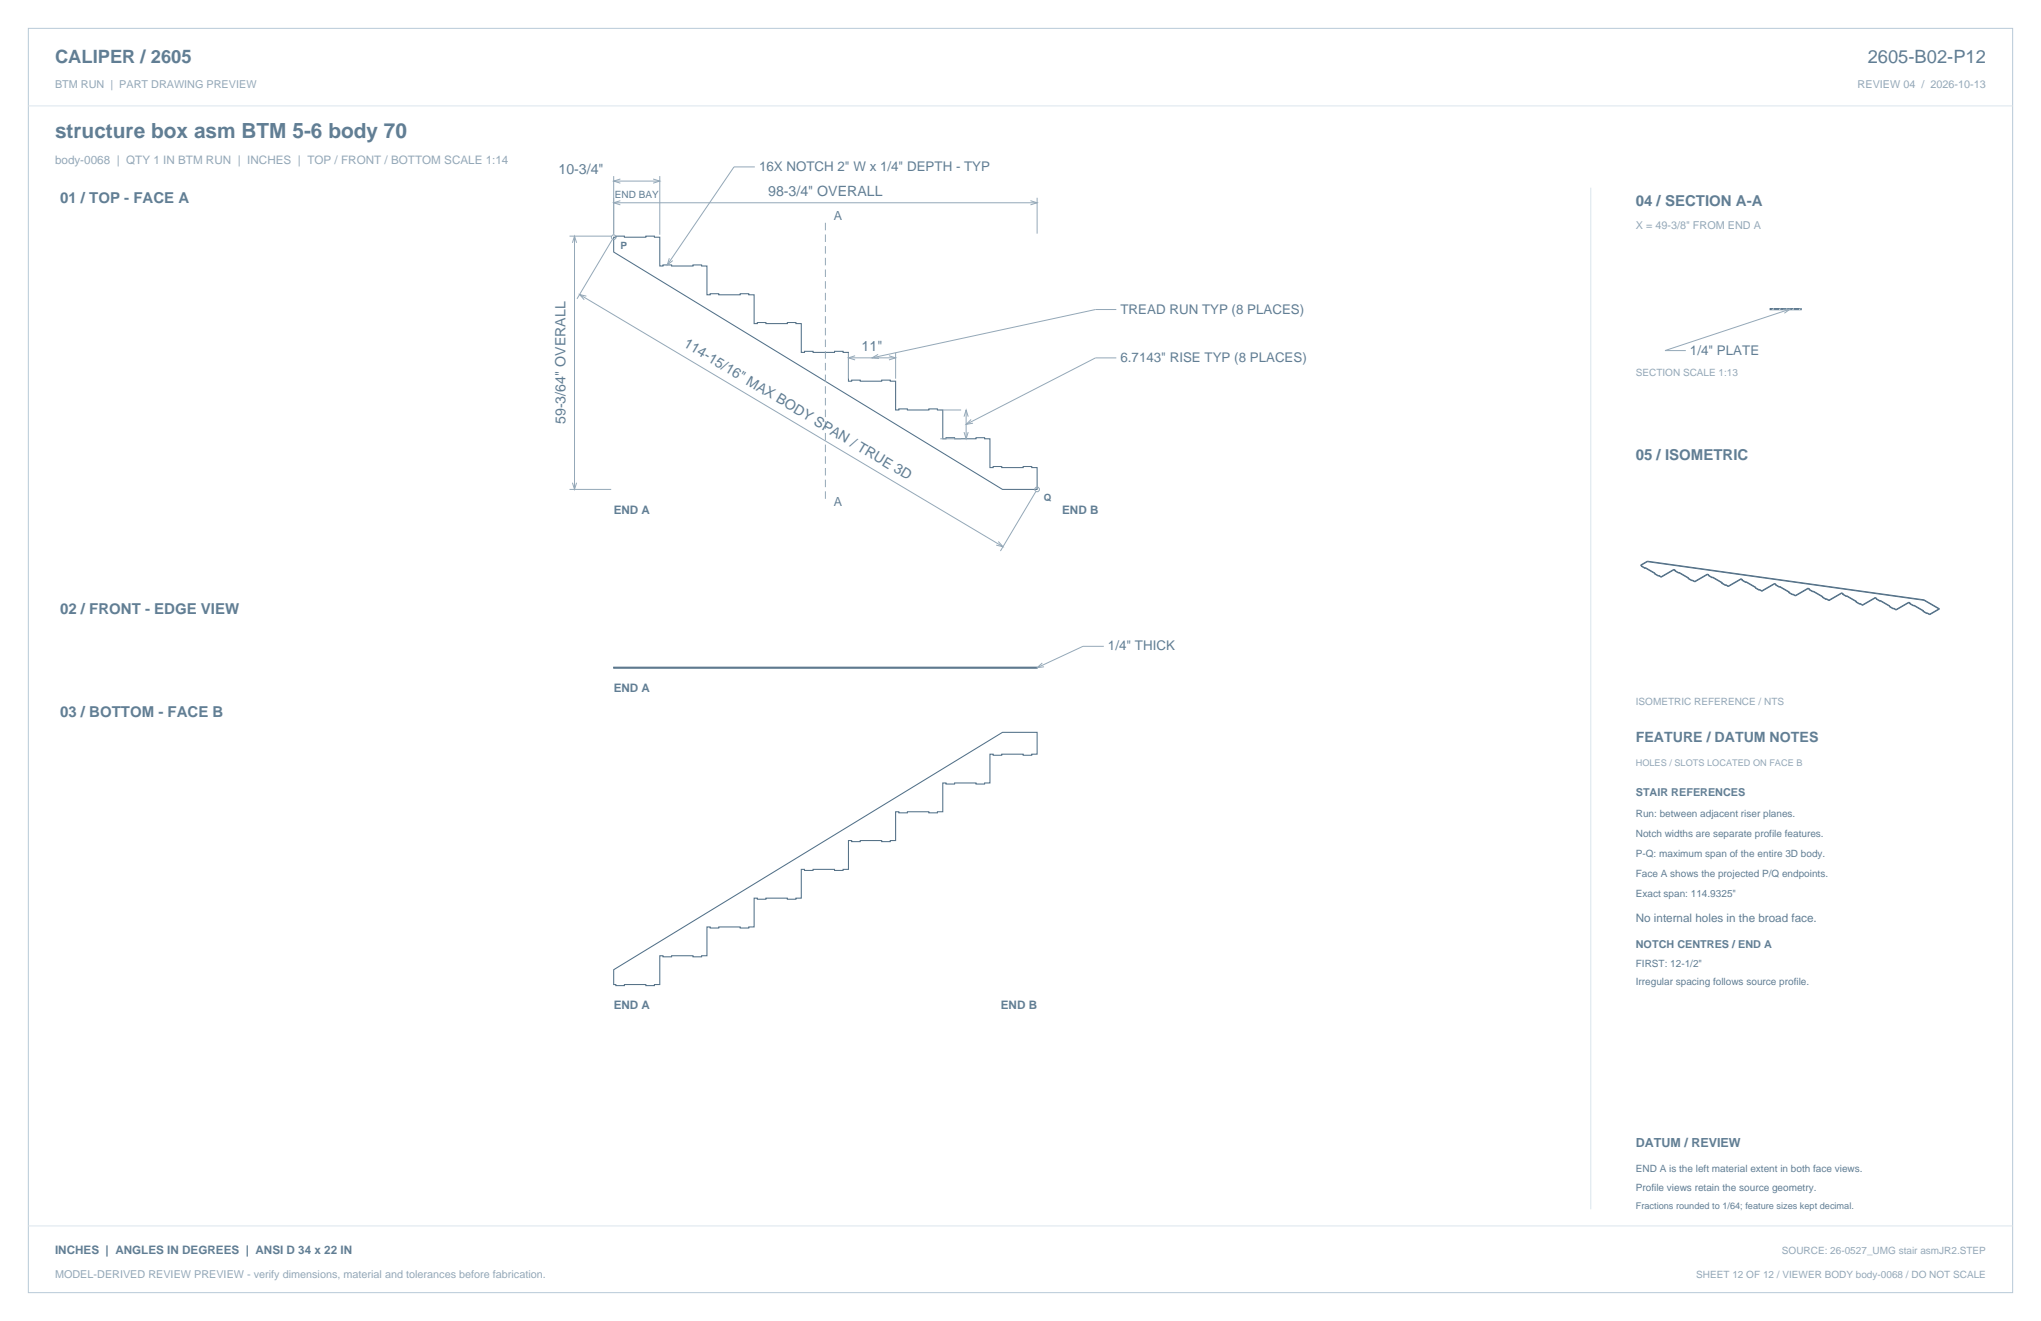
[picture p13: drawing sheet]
<svg xmlns="http://www.w3.org/2000/svg" width="864mm" height="559mm" viewBox="0 0 864 559" stroke-linecap="round" stroke-linejoin="round" font-family="sans-serif">
<defs><g id="words">
<text font-size="8.8" fill="#617e94" x="23.3" y="58.2">structure box asm BTM 5-6 body 70</text>
<g font-size="7.8" fill="#617e94">
<text x="23.3" y="26.8">CALIPER / 2605</text>
<text x="790.3" y="26.8">2605-B02-P12</text>
</g>
<g font-size="6.3" fill="#617e94">
<text x="25.4" y="86.1">01 / TOP - FACE A</text>
<text x="692.1" y="87.1">04 / SECTION A-A</text>
<text x="692.1" y="194.4">05 / ISOMETRIC</text>
<text x="25.4" y="259.6">02 / FRONT - EDGE VIEW</text>
<text x="25.4" y="303.4">03 / BOTTOM - FACE B</text>
</g>
<g font-size="6" fill="#617e94">
<text x="236.3" y="73.8">10-3/4&quot;</text>
<text x="325" y="83">98-3/4&quot; OVERALL</text>
<text x="288.9" y="146.5" transform="rotate(31 288.9 146.5)">114-15/16&quot; MAX BODY SPAN / TRUE 3D</text>
<text x="364.6" y="148.6">11&quot;</text>
<text x="239.2" y="179.4" transform="rotate(-90 239.2 179.4)">59-3/64&quot; OVERALL</text>
<text x="692.1" y="314">FEATURE / DATUM NOTES</text>
</g>
<g font-size="5.6" fill="#617e94">
<text x="321.2" y="72.4">16X NOTCH 2&quot; W x 1/4&quot; DEPTH - TYP</text>
<text x="474.1" y="132.7">TREAD RUN TYP (8 PLACES)</text>
<text x="474.1" y="153.2">6.7143&quot; RISE TYP (8 PLACES)</text>
<text x="715.1" y="150.1">1/4&quot; PLATE</text>
<text x="468.8" y="275.2">1/4&quot; THICK</text>
</g>
<g font-size="5.3" fill="#617e94">
<text x="352.8" y="93.2">A</text>
<text x="352.8" y="214.1">A</text>
<text x="692.1" y="485.1">DATUM / REVIEW</text>
</g>
<text font-size="4.9" fill="#93a8b9" x="23.3" y="69.5">body-0068 | QTY 1 IN BTM RUN | INCHES | TOP / FRONT / BOTTOM SCALE 1:14</text>
<g font-size="4.9" fill="#617e94">
<text x="259.7" y="217.3">END A</text>
<text x="449.4" y="217.3">END B</text>
<text x="259.7" y="292.6">END A</text>
<text x="692.1" y="390.2">No internal holes in the broad face.</text>
<text x="259.7" y="426.8">END A</text>
<text x="423.5" y="426.8">END B</text>
<text x="23.3" y="530.6">INCHES | ANGLES IN DEGREES | ANSI D 34 x 22 IN</text>
</g>
<g font-size="4.6" fill="#93a8b9">
<text x="23.3" y="37">BTM RUN | PART DRAWING PREVIEW</text>
<text x="786" y="37">REVIEW 04 / 2026-10-13</text>
<text x="692.1" y="97">X = 49-3/8&quot; FROM END A</text>
<text x="23.3" y="540.5">MODEL-DERIVED REVIEW PREVIEW - verify dimensions, material and tolerances before fabrication.</text>
</g>
<g font-size="4.6" fill="#617e94">
<text x="692.1" y="336.9">STAIR REFERENCES</text>
<text x="692.1" y="401.1">NOTCH CENTRES / END A</text>
</g>
<g font-size="4.2" fill="#617e94">
<text x="260.1" y="83.7">END BAY</text>
<text x="262.5" y="105.3">P</text>
<text x="441.7" y="212">Q</text>
<text x="692.1" y="345.7">Run: between adjacent riser planes.</text>
<text x="692.1" y="354.2">Notch widths are separate profile features.</text>
<text x="692.1" y="362.7">P-Q: maximum span of the entire 3D body.</text>
<text x="692.1" y="371.1">Face A shows the projected P/Q endpoints.</text>
<text x="692.1" y="379.6">Exact span: 114.9325&quot;</text>
<text x="692.1" y="408.9">FIRST: 12-1/2&quot;</text>
<text x="692.1" y="416.6">Irregular spacing follows source profile.</text>
<text x="692.1" y="495.7">END A is the left material extent in both face views.</text>
<text x="692.1" y="503.8">Profile views retain the source geometry.</text>
</g>
<g font-size="4.2" fill="#93a8b9">
<text x="692.1" y="158.9">SECTION SCALE 1:13</text>
<text x="692.1" y="298.1">ISOMETRIC REFERENCE / NTS</text>
<text x="754" y="530.6">SOURCE: 26-0527_UMG stair asmJR2.STEP</text>
<text x="717.7" y="540.5">SHEET 12 OF 12 / VIEWER BODY body-0068 / DO NOT SCALE</text>
</g>
<text font-size="3.9" fill="#93a8b9" x="692.1" y="323.8">HOLES / SLOTS LOCATED ON FACE B</text>
<text font-size="3.9" fill="#617e94" x="692.1" y="511.5">Fractions rounded to 1/64; feature sizes kept decimal.</text>
</g></defs>
<path d="M12 12h839.6v534.8h-839.6z" fill="none" stroke="#b8cad8" stroke-width=".42"/>
<path d="M12 44.8h839.6M673.1 79.4v432.1" fill="none" stroke="#dbe5ed" stroke-width=".42"/>
<path d="M259.7 100.3h.9v-.4h3.6v.4h9.1v-.4h3.6v.4h2.3v12.2h1.3v-.4h3.7v.4h9v-.4h3.7v.4h2.2v12.2h1.4v-.4h3.6v.4h9.1v-.4h3.6v.4h2.3v12.2h1.3v-.5h3.7v.5h9v-.5h3.7v.5h2.2v12.2h1.4v-.5h3.6v.5h9.1v-.5h3.6v.5h2.3v12.2h1.4v-.5h3.6v.5h9.1v-.5h3.6v.5h2.3v12.1h1.3v-.4h3.6v.4h9.1v-.4h3.6v.4h2.3v12.2h1.4v-.4h3.6v.4h9.1v-.4h3.6v.4h2.3v12.2h1.3v-.5h3.7v.5h9v-.5h3.7v.5h2.2v9.2h-14.6l-164.5-100.4zM259.7 410.2l164.5-100.4h14.6v9.2h-2.2v.5h-3.7v-.5h-9v.5h-3.7v-.5h-1.3v12.2h-2.3v.5h-3.6v-.5h-9.1v.5h-3.6v-.5h-1.4v12.2h-2.3v.4h-3.6v-.4h-9.1v.4h-3.6v-.4h-1.3v12.2h-2.3v.4h-3.6v-.4h-9.1v.4h-3.6v-.4h-1.4v12.2h-2.3v.4h-3.6v-.4h-9.1v.4h-3.6v-.4h-1.4v12.1h-2.2v.5h-3.7v-.5h-9v.5h-3.7v-.5h-1.3v12.2h-2.3v.5h-3.6v-.5h-9.1v.5h-3.6v-.5h-1.4v12.2h-2.2v.4h-3.7v-.4h-9v.4h-3.7v-.4h-1.3v12.2h-2.3v.4h-3.6v-.4h-9.1v.4h-3.6v-.4h-.9z" fill="none" stroke="#536f85" stroke-width=".44"/>
<g fill="none" stroke="#93a8b9" stroke-width=".42">
<path d="M259.7 74.5v24.8M259.7 76.6h19.5M262.5 75.7l-2.8 .9 2.8 .9M276.4 75.7l2.8 .9-2.8 .9M279.2 74.5v24.8M319.4 70.6h-8.8l-28.3 41.5M241 99.9h17.6M243.1 99.9v107.1M259.7 85.8h179.1M262.5 84.9l-2.8 .9 2.8 .9M436 84.9l2.8 .9-2.8 .9M438.8 83.7v15.1"/>
<path d="M242.2 102.7l.9-2.8 .9 2.8M259.1 101.3l-15 25.1M283.2 109.2l-.9 2.9 2.4-1.9M245.2 124.6l179.2 106.7M248.1 125.3l-2.9-.7 2 2.2M472.3 130.9h-8.8l-94.5 20.5M359 149.3v10.9M359 151.4h20M361.8 150.5l-2.8 .9 2.8 .9M371.6 149.9l-2.6 1.5 2.9 .2M376.1 150.5l2.9 .9-2.9 .9M379 149.3v10.9"/>
<path d="M472.3 151.4h-8.8l-54.7 28.1M397.9 173.4h8.8M407.9 176.3l.9-2.9 .9 2.9M408.8 173.4v12.2M410.9 177.4l-2.1 2.1 2.9-.5M397.9 185.6h8.8M407.9 182.8l.9 2.8 .9-2.8M241 207h17.6M242.2 204.2l.9 2.8 .9-2.8M438.3 207.9l-15 25.2M422.4 229.1l2 2.2-2.9-.7M467.1 273.4h-8.9l-19.4 9"/>
<path d="M441 280.5l-2.2 1.9 3-.3"/>
<circle cx="259.7" cy="100.3" r=".99"/>
<circle cx="438.8" cy="207" r=".99"/>
</g>
<path d="M349.2 94.2v118.1" fill="none" stroke="#93a8b9" stroke-width=".42" stroke-dasharray="3.2 1.8" stroke-linecap="butt"/>
<path d="M259.7 282.2h179.1v.5h-179.1z" fill="none" stroke="#536f85" stroke-width=".42"/>
<path d="M749 130.5h13.1v.5h-13.1z" fill-rule="evenodd" fill="#f2f6f9" stroke="#536f85" stroke-width=".42"/>
<path d="M750.5 130.5l-.5 .5M753.3 130.5l-.4 .5M756.2 130.5l-.5 .5M759 130.5l-.5 .5M761.8 130.5l-.5 .5M12 518.6h839.6" fill="none" stroke="#dbe5ed" stroke-width=".42"/>
<path d="M754.5 130.8h2.9l-2.4 1.7M757.4 130.8l-52.9 17.5h8.8" fill="none" stroke="#93a8b9" stroke-width=".42"/>
<g fill="none" stroke="#536f85" stroke-width=".42">
<path d="M694.3 239.2l1.8 1M694.3 239l.4 .2M694.3 239v.2M694.5 239.5l1.6 1M694.7 239.2l-.2 .3M697 237.6l117.1 16.4M697 237.4l117.1 16.3M697 237.4l-2.7 1.6M697 237.4v.2M697 237.6l-2.7 1.6M696.1 240.2v.3M696.3 240.4l5.4 3.1"/>
<path d="M696.3 240.1l-.2 .1M696.3 240.1l4 2.3M696.3 240.4l-.2 .1M696.3 240.1v.3M700.1 242.8l1.6 .9M700.3 242.4l-.2 .4M701.7 243.5v.2M701.9 243.6l1 .6M701.9 243.4l1 .5M701.9 243.6l-.2 .1M701.9 243.4l-.2 .1M701.9 243.4v.2"/>
<path d="M702.9 243.9v.3M708.3 241.1l2 1.1M708.3 240.8l.6 .4M708.3 240.8l-5.4 3.1M708.3 240.8v.3M708.3 241.1l-5.4 3.1M708.7 241.5l1.6 1M708.9 241.2l-.2 .3M710.3 242.2v.3M710.5 242.3l5.4 3.2M710.5 242.1l4 2.3M710.5 242.1v.2"/>
<path d="M710.5 242.3l-.2 .2M710.5 242.1l-.2 .1M714.3 244.8l1.6 .9M714.5 244.4l-.2 .4M715.9 245.5v.2M716.1 245.6l1 .6M716.1 245.6l-.2 .1M716.1 245.4l1 .5M716.1 245.4v.2M716.1 245.4l-.2 .1M717.1 245.9v.3M722.5 242.8l-5.4 3.1"/>
<path d="M722.5 242.8l.6 .4M722.5 243.1l2 1.1M722.5 242.8v.3M722.5 243.1l-5.4 3.1M722.9 243.5l1.6 .9M723.1 243.2l-.2 .3M724.5 244.2v.2M724.7 244.1v.2M724.7 244.1l4 2.3M724.7 244.3l5.4 3.2M724.7 244.3l-.2 .1M724.7 244.1l-.2 .1"/>
<path d="M728.5 246.8l1.6 .9M728.7 246.4l-.2 .4M730.1 247.5v.2M730.3 247.3l1 .6M730.3 247.6l1 .5M730.3 247.3l-.2 .2M730.3 247.3v.3M730.3 247.6l-.2 .1M731.3 247.9v.2M736.7 244.8l.6 .4M736.7 245l2 1.2M736.7 245l-5.4 3.1"/>
<path d="M736.7 244.8v.2M736.7 244.8l-5.4 3.1M737.1 245.5l1.6 .9M737.3 245.2l-.2 .3M738.7 246.2v.2M738.9 246.3l-.2 .1M738.9 246.1l4 2.3M738.9 246.3l5.4 3.1M738.9 246.1l-.2 .1M738.9 246.1v.2M742.7 248.7l1.6 1M742.9 248.4l-.2 .3"/>
<path d="M744.3 249.4v.3M744.5 249.3l1 .6M744.5 249.5l1 .6M744.5 249.3v.2M744.5 249.3l-.2 .1M744.5 249.5l-.2 .2M745.5 249.9v.2M750.9 247l2 1.2M750.9 246.8l-5.4 3.1M750.9 246.8l.6 .3M750.9 247l-5.4 3.1M750.9 246.8v.2"/>
<path d="M751.3 247.5l1.6 .9M751.5 247.1l-.2 .4M752.9 248.2v.2M753.1 248.3l5.4 3.1M753.1 248.1l-.2 .1M753.1 248.1l4 2.3M753.1 248.1v.2M753.1 248.3l-.2 .1M756.9 250.7l1.6 .9M757.1 250.4l-.2 .3M758.5 251.4v.2M758.7 251.5l1 .6"/>
<path d="M758.7 251.3l1 .6M758.7 251.3v.2M758.7 251.5l-.2 .1M758.7 251.3l-.2 .1M759.7 251.9v.2M765.1 249l2 1.2M765.1 248.8l.6 .3M765.1 248.8l-5.4 3.1M765.1 248.8v.2M765.1 249l-5.4 3.1M765.5 249.5l1.6 .9M765.7 249.1l-.2 .4"/>
<path d="M767.1 250.2v.2M767.3 250.3l5.4 3.1M767.3 250l4 2.4M767.3 250l-.2 .2M767.3 250v.3M767.3 250.3l-.2 .1M771.1 252.7l1.6 .9M771.3 252.4l-.2 .3M772.7 253.4v.2M772.9 253.5l1 .6M772.9 253.3l-.2 .1M772.9 253.3l1 .6"/>
<path d="M772.9 253.3v.2M772.9 253.5l-.2 .1M773.9 253.9v.2M779.3 251l2 1.1M779.3 250.8l-5.4 3.1M779.3 251l-5.4 3.1M779.3 250.8l.6 .3M779.3 250.8v.2M779.7 251.5l1.6 .9M779.9 251.1l-.2 .4M781.3 252.1v.3M781.5 252.3l5.4 3.1"/>
<path d="M781.5 252l4 2.3M781.5 252.3l-.2 .1M781.5 252v.3M781.5 252l-.2 .1M785.3 254.7l1.6 .9M785.5 254.3l-.2 .4M786.9 255.4v.2M787.1 255.5l1 .6M787.1 255.3v.2M787.1 255.3l1 .5M787.1 255.3l-.2 .1M787.1 255.5l-.2 .1"/>
<path d="M788.1 255.8v.3M793.5 253l2 1.1M793.5 252.7l.6 .4M793.5 252.7v.3M793.5 253l-5.4 3.1M793.5 252.7l-5.4 3.1M793.9 253.4l1.6 1M794.1 253.1l-.2 .3M795.5 254.1v.3M795.7 254.2l5.4 3.2M795.7 254.2l-.2 .2M795.7 254v.2"/>
<path d="M795.7 254l4 2.3M795.7 254l-.2 .1M799.5 256.7l1.6 .9M799.7 256.3l-.2 .4M801.1 257.4v.2M801.3 257.5l1 .6M801.3 257.3v.2M801.3 257.5l-.2 .1M801.3 257.3l1 .5M801.3 257.3l-.2 .1M802.3 257.8v.3M807.7 255l-5.4 3.1"/>
<path d="M807.7 254.7l-5.4 3.1M807.7 255l2 1.1M807.7 254.7l.6 .4M807.7 254.7v.3M808.1 255.4l1.6 .9M808.3 255.1l-.2 .3M809.7 256.1v.2M809.9 256.2l-.2 .1M809.9 256.2l5.4 3.2M809.9 256l-.2 .1M809.9 256l4 2.3M809.9 256v.2"/>
<path d="M813.7 258.7l1.6 .9M813.9 258.3l-.2 .4M814.1 254l6.5 3.7M814.1 253.7l6.5 3.8M814.1 253.7v.3M815.3 259.4v.2M815.5 259.2l-.2 .2M815.5 259.5l1 .5M815.5 259.2v.3M815.5 259.5l-.2 .1M815.5 259.2l1 .6M816.5 259.8v.2"/>
<path d="M820.6 257.5l-4.1 2.3M820.6 257.5v.2M820.6 257.7l-4.1 2.3"/>
</g>
<use href="#words"/>
</svg>
